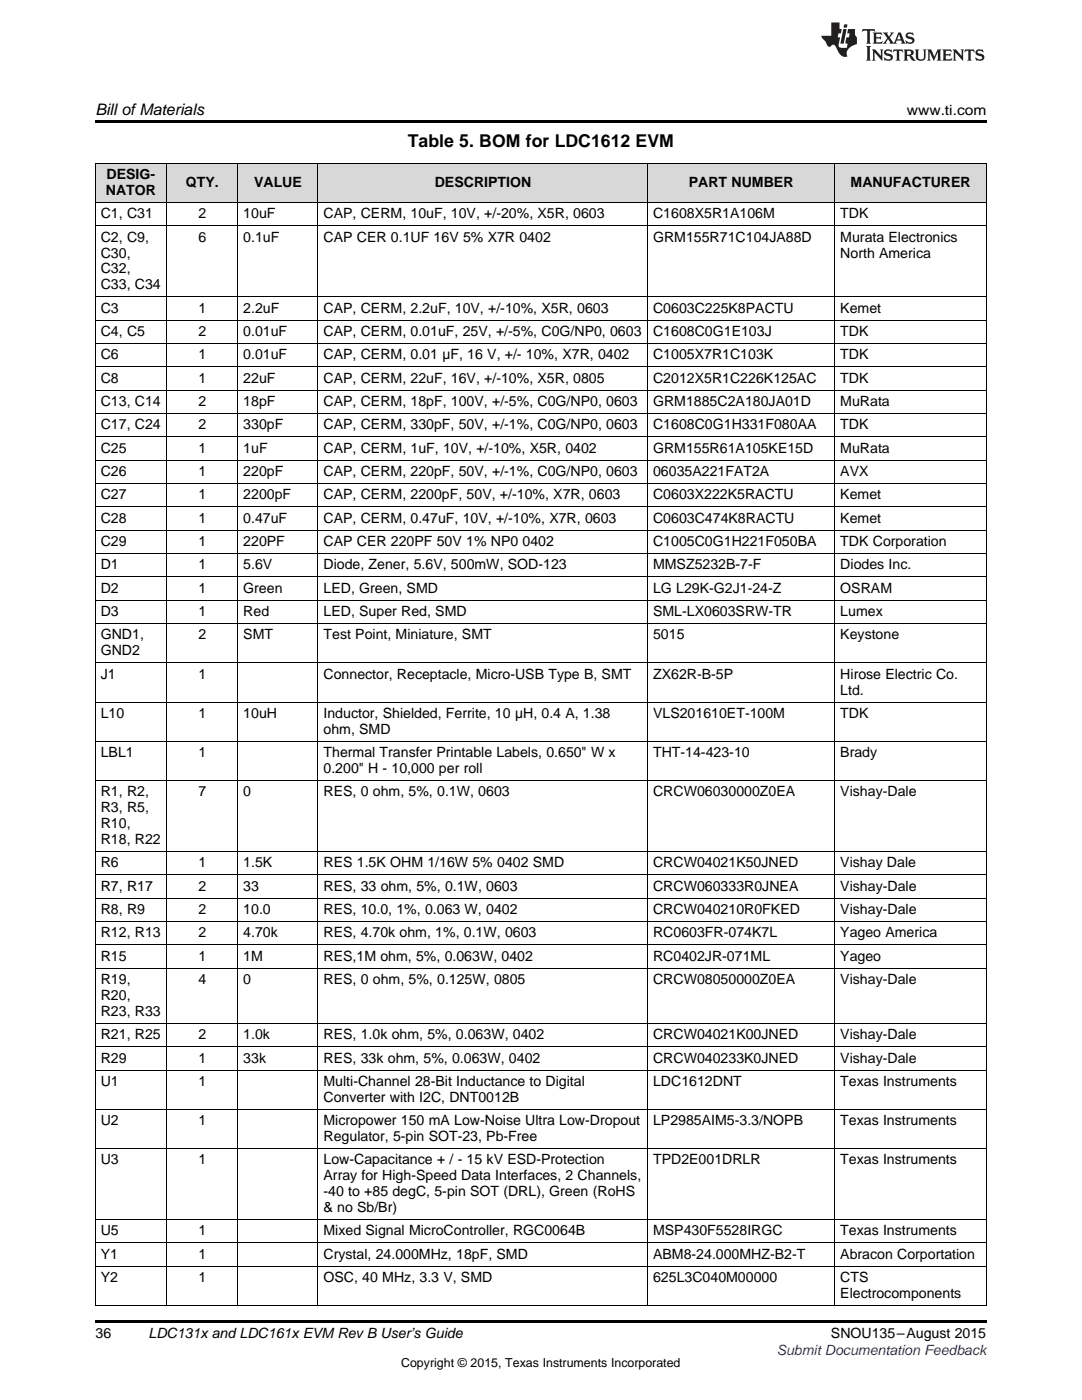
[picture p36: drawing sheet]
<svg xmlns="http://www.w3.org/2000/svg" width="216mm" height="279mm" viewBox="0 0 216 279" stroke-linecap="round" stroke-linejoin="round" font-family="sans-serif">
<defs><g id="words">
<text font-size="3.5" x="81.4" y="29.3">Table 5. BOM for LDC1612 EVM</text>
<text font-size="3.2" x="19" y="23">Bill ofMaterials</text>
<g font-size="2.8">
<text x="181" y="23">www.ti.com</text>
<text x="21.3" y="35.7">DESIG-</text>
<text x="21.1" y="38.9">NATOR</text>
<text x="37.1" y="37.3">QTY.</text>
<text x="50.7" y="37.3">VALUE</text>
<text x="86.7" y="37.3">DESCRIPTION</text>
<text x="137.4" y="37.3">PART NUMBER</text>
<text x="169.7" y="37.3">MANUFACTURER</text>
<text x="20.1" y="43.6">C1, C31</text>
<text x="39.6" y="43.6">2</text>
<text x="48.5" y="43.6">10uF</text>
<text x="64.6" y="43.6">CAP, CERM, 10uF, 10V, +/-20%, X5R, 0603</text>
<text x="130.3" y="43.6">C1608X5R1A106M</text>
<text x="167.7" y="43.6">TDK</text>
<text x="20.1" y="48.2">C2, C9,</text>
<text x="20.1" y="51.4">C30,</text>
<text x="39.6" y="48.2">6</text>
<text x="48.5" y="48.2">0.1uF</text>
<text x="64.6" y="48.2">CAP CER 0.1UF 16V 5% X7R 0402</text>
<text x="130.3" y="48.2">GRM155R71C104JA88D</text>
<text x="167.7" y="48.2">Murata Electronics</text>
<text x="167.7" y="51.4">North America</text>
<text x="20.1" y="54.6">C32,</text>
<text x="20.1" y="57.7">C33, C34</text>
<text x="20.1" y="62.4">C3</text>
<text x="39.6" y="62.4">1</text>
<text x="48.5" y="62.4">2.2uF</text>
<text x="64.6" y="62.4">CAP, CERM, 2.2uF, 10V, +/-10%, X5R, 0603</text>
<text x="130.3" y="62.4">C0603C225K8PACTU</text>
<text x="167.7" y="62.4">Kemet</text>
<text x="20.1" y="67.1">C4, C5</text>
<text x="20.1" y="71.7">C6</text>
<text x="39.6" y="67.1">2</text>
<text x="39.6" y="71.7">1</text>
<text x="48.5" y="67.1">0.01uF</text>
<text x="48.5" y="71.7">0.01uF</text>
<text x="64.6" y="67.1">CAP, CERM, 0.01uF, 25V, +/-5%, C0G/NP0, 0603</text>
<text x="64.6" y="71.7">CAP, CERM, 0.01 µF, 16 V, +/- 10%, X7R, 0402</text>
<text x="130.3" y="67.1">C1608C0G1E103J</text>
<text x="130.3" y="71.7">C1005X7R1C103K</text>
<text x="167.7" y="67.1">TDK</text>
<text x="167.7" y="71.7">TDK</text>
<text x="20.1" y="76.4">C8</text>
<text x="39.6" y="76.4">1</text>
<text x="48.5" y="76.4">22uF</text>
<text x="64.6" y="76.4">CAP, CERM, 22uF, 16V, +/-10%, X5R, 0805</text>
<text x="130.3" y="76.4">C2012X5R1C226K125AC</text>
<text x="167.7" y="76.4">TDK</text>
<text x="20.1" y="81">C13, C14</text>
<text x="39.6" y="81">2</text>
<text x="48.5" y="81">18pF</text>
<text x="64.6" y="81">CAP, CERM, 18pF, 100V, +/-5%, C0G/NP0, 0603</text>
<text x="130.3" y="81">GRM1885C2A180JA01D</text>
<text x="167.7" y="81">MuRata</text>
<text x="20.1" y="85.7">C17, C24</text>
<text x="39.6" y="85.7">2</text>
<text x="48.5" y="85.7">330pF</text>
<text x="64.6" y="85.7">CAP, CERM, 330pF, 50V, +/-1%, C0G/NP0, 0603</text>
<text x="130.3" y="85.7">C1608C0G1H331F080AA</text>
<text x="167.7" y="85.7">TDK</text>
<text x="20.1" y="90.3">C25</text>
<text x="20.1" y="95">C26</text>
<text x="39.6" y="90.3">1</text>
<text x="39.6" y="95">1</text>
<text x="48.5" y="90.3">1uF</text>
<text x="48.5" y="95">220pF</text>
<text x="64.6" y="90.3">CAP, CERM, 1uF, 10V, +/-10%, X5R, 0402</text>
<text x="64.6" y="95">CAP, CERM, 220pF, 50V, +/-1%, C0G/NP0, 0603</text>
<text x="130.3" y="90.3">GRM155R61A105KE15D</text>
<text x="130.3" y="95">06035A221FAT2A</text>
<text x="167.7" y="90.3">MuRata</text>
<text x="167.7" y="95">AVX</text>
<text x="20.1" y="99.7">C27</text>
<text x="39.6" y="99.7">1</text>
<text x="48.5" y="99.7">2200pF</text>
<text x="64.6" y="99.7">CAP, CERM, 2200pF, 50V, +/-10%, X7R, 0603</text>
<text x="130.3" y="99.7">C0603X222K5RACTU</text>
<text x="167.7" y="99.7">Kemet</text>
<text x="20.1" y="104.3">C28</text>
<text x="39.6" y="104.3">1</text>
<text x="48.5" y="104.3">0.47uF</text>
<text x="64.6" y="104.3">CAP, CERM, 0.47uF, 10V, +/-10%, X7R, 0603</text>
<text x="130.3" y="104.3">C0603C474K8RACTU</text>
<text x="167.7" y="104.3">Kemet</text>
<text x="20.1" y="109">C29</text>
<text x="20.1" y="113.6">D1</text>
<text x="39.6" y="109">1</text>
<text x="39.6" y="113.6">1</text>
<text x="48.5" y="109">220PF</text>
<text x="48.5" y="113.6">5.6V</text>
<text x="64.6" y="109">CAP CER 220PF 50V 1% NP0</text>
<text x="64.6" y="113.6">Diode, Zener, 5.6V, 500mW, SOD-123</text>
<text x="104.3" y="109">0402</text>
<text x="130.3" y="109">C1005C0G1H221F050BA</text>
<text x="130.3" y="113.6">MMSZ5232B-7-F</text>
<text x="167.7" y="109">TDK Corporation</text>
<text x="167.7" y="113.6">Diodes Inc.</text>
<text x="20.1" y="118.3">D2</text>
<text x="39.6" y="118.3">1</text>
<text x="48.5" y="118.3">Green</text>
<text x="64.6" y="118.3">LED, Green, SMD</text>
<text x="130.3" y="118.3">LG L29K-G2J1-24-Z</text>
<text x="167.7" y="118.3">OSRAM</text>
<text x="20.1" y="122.9">D3</text>
<text x="39.6" y="122.9">1</text>
<text x="48.5" y="122.9">Red</text>
<text x="64.6" y="122.9">LED, Super Red, SMD</text>
<text x="130.3" y="122.9">SML-LX0603SRW-TR</text>
<text x="167.7" y="122.9">Lumex</text>
<text x="20.1" y="127.6">GND1,</text>
<text x="20.1" y="130.8">GND2</text>
<text x="39.6" y="127.6">2</text>
<text x="48.5" y="127.6">SMT</text>
<text x="64.6" y="127.6">Test Point, Miniature, SMT</text>
<text x="130.3" y="127.6">5015</text>
<text x="167.7" y="127.6">Keystone</text>
<text x="20.1" y="135.4">J1</text>
<text x="39.6" y="135.4">1</text>
<text x="64.6" y="135.4">Connector, Receptacle, Micro-USB Type B, SMT</text>
<text x="130.3" y="135.4">ZX62R-B-5P</text>
<text x="167.7" y="135.4">Hirose Electric Co.</text>
<text x="20.1" y="143.3">L10</text>
<text x="39.6" y="143.3">1</text>
<text x="48.5" y="143.3">10uH</text>
<text x="64.6" y="143.3">Inductor, Shielded, Ferrite, 10 µH, 0.4 A, 1.38</text>
<text x="130.3" y="143.3">VLS201610ET-100M</text>
<text x="167.7" y="138.6">Ltd.</text>
<text x="167.7" y="143.3">TDK</text>
<text x="64.6" y="146.4">ohm, SMD</text>
<text x="20.1" y="151.1">LBL1</text>
<text x="39.6" y="151.1">1</text>
<text x="64.6" y="151.1">Thermal Transfer Printable Labels, 0.650&quot; W x</text>
<text x="64.6" y="154.3">0.200&quot; H - 10,000 per roll</text>
<text x="130.3" y="151.1">THT-14-423-10</text>
<text x="167.7" y="151.1">Brady</text>
<text x="20.1" y="158.9">R1, R2,</text>
<text x="39.6" y="158.9">7</text>
<text x="48.5" y="158.9">0</text>
<text x="64.6" y="158.9">RES, 0 ohm, 5%, 0.1W, 0603</text>
<text x="130.3" y="158.9">CRCW06030000Z0EA</text>
<text x="167.7" y="158.9">Vishay-Dale</text>
<text x="20.1" y="162.1">R3, R5,</text>
<text x="20.1" y="165.3">R10,</text>
<text x="20.1" y="168.5">R18, R22</text>
<text x="20.1" y="173.1">R6</text>
<text x="39.6" y="173.1">1</text>
<text x="48.5" y="173.1">1.5K</text>
<text x="64.6" y="173.1">RES 1.5K OHM 1/16W 5% 0402 SMD</text>
<text x="130.3" y="173.1">CRCW04021K50JNED</text>
<text x="167.7" y="173.1">Vishay Dale</text>
<text x="20.1" y="177.8">R7, R17</text>
<text x="39.6" y="177.8">2</text>
<text x="48.5" y="177.8">33</text>
<text x="64.6" y="177.8">RES, 33 ohm, 5%, 0.1W, 0603</text>
<text x="130.3" y="177.8">CRCW060333R0JNEA</text>
<text x="167.7" y="177.8">Vishay-Dale</text>
<text x="20.1" y="182.4">R8, R9</text>
<text x="39.6" y="182.4">2</text>
<text x="48.5" y="182.4">10.0</text>
<text x="64.6" y="182.4">RES, 10.0, 1%, 0.063 W, 0402</text>
<text x="130.3" y="182.4">CRCW040210R0FKED</text>
<text x="167.7" y="182.4">Vishay-Dale</text>
<text x="20.1" y="187.1">R12, R13</text>
<text x="20.1" y="191.7">R15</text>
<text x="39.6" y="187.1">2</text>
<text x="39.6" y="191.7">1</text>
<text x="48.5" y="187.1">4.70k</text>
<text x="48.5" y="191.7">1M</text>
<text x="64.6" y="187.1">RES, 4.70k ohm, 1%, 0.1W, 0603</text>
<text x="64.6" y="191.7">RES,1M ohm, 5%, 0.063W, 0402</text>
<text x="130.3" y="187.1">RC0603FR-074K7L</text>
<text x="130.3" y="191.7">RC0402JR-071ML</text>
<text x="167.7" y="187.1">Yageo America</text>
<text x="167.7" y="191.7">Yageo</text>
<text x="20.1" y="196.4">R19,</text>
<text x="39.6" y="196.4">4</text>
<text x="48.5" y="196.4">0</text>
<text x="64.6" y="196.4">RES, 0 ohm, 5%, 0.125W, 0805</text>
<text x="130.3" y="196.4">CRCW08050000Z0EA</text>
<text x="167.7" y="196.4">Vishay-Dale</text>
<text x="20.1" y="199.6">R20,</text>
<text x="20.1" y="202.7">R23, R33</text>
<text x="20.1" y="207.4">R21, R25</text>
<text x="39.6" y="207.4">2</text>
<text x="48.5" y="207.4">1.0k</text>
<text x="64.6" y="207.4">RES, 1.0k ohm, 5%, 0.063W, 0402</text>
<text x="130.3" y="207.4">CRCW04021K00JNED</text>
<text x="167.7" y="207.4">Vishay-Dale</text>
<text x="20.1" y="212.1">R29</text>
<text x="39.6" y="212.1">1</text>
<text x="48.5" y="212.1">33k</text>
<text x="64.6" y="212.1">RES, 33k ohm, 5%, 0.063W, 0402</text>
<text x="130.3" y="212.1">CRCW040233K0JNED</text>
<text x="167.7" y="212.1">Vishay-Dale</text>
<text x="20.1" y="216.7">U1</text>
<text x="39.6" y="216.7">1</text>
<text x="64.6" y="216.7">Multi-Channel 28-Bit Inductance to Digital</text>
<text x="64.6" y="219.9">Converter with I2C, DNT0012B</text>
<text x="130.3" y="216.7">LDC1612DNT</text>
<text x="167.7" y="216.7">Texas Instruments</text>
<text x="20.1" y="224.5">U2</text>
<text x="39.6" y="224.5">1</text>
<text x="64.6" y="224.5">Micropower 150 mA Low-Noise Ultra Low-Dropout</text>
<text x="64.6" y="227.7">Regulator, 5-pin SOT-23, Pb-Free</text>
<text x="130.3" y="224.5">LP2985AIM5-3.3/NOPB</text>
<text x="167.7" y="224.5">Texas Instruments</text>
<text x="20.1" y="232.4">U3</text>
<text x="39.6" y="232.4">1</text>
<text x="64.6" y="232.4">Low-Capacitance + / - 15 kV ESD-Protection</text>
<text x="130.3" y="232.4">TPD2E001DRLR</text>
<text x="167.7" y="232.4">Texas Instruments</text>
<text x="64.6" y="235.5">Array for High-Speed Data Interfaces, 2 Channels,</text>
<text x="64.6" y="238.7">-40 to +85 degC, 5-pin SOT (DRL), Green (RoHS</text>
<text x="64.6" y="241.9">&amp; no Sb/Br)</text>
<text x="20.1" y="246.6">U5</text>
<text x="20.1" y="251.2">Y1</text>
<text x="39.6" y="246.6">1</text>
<text x="39.6" y="251.2">1</text>
<text x="64.6" y="246.6">Mixed Signal MicroController, RGC0064B</text>
<text x="64.6" y="251.2">Crystal, 24.000MHz, 18pF, SMD</text>
<text x="130.3" y="246.6">MSP430F5528IRGC</text>
<text x="130.3" y="251.2">ABM8-24.000MHZ-B2-T</text>
<text x="167.7" y="246.6">Texas Instruments</text>
<text x="167.7" y="251.2">Abracon Corportation</text>
<text x="20.1" y="255.9">Y2</text>
<text x="39.6" y="255.9">1</text>
<text x="64.6" y="255.9">OSC, 40 MHz, 3.3 V, SMD</text>
<text x="130.3" y="255.9">625L3C040M00000</text>
<text x="167.7" y="255.9">CTS</text>
<text x="167.7" y="259">Electrocomponents</text>
<text x="19" y="267">36</text>
<text x="29.6" y="267.1">LDC131x and LDC161x EVM Rev B User’s Guide</text>
<text x="165.8" y="267.1">SNOU135–August 2015</text>
</g>
<text font-size="2.8" fill="#00f" x="155" y="270.4">Submit Documentation Feedback</text>
<text font-size="2.5" x="80" y="272.7">Copyright © 2015, Texas Instruments Incorporated</text>
</g></defs>
<g fill="#d8d8d8">
<path d="M19 32.6h14.3v7.9h-14.3z"/>
<path d="M33.3 32.6h14.2v7.9h-14.2z"/>
<path d="M47.5 32.6h16v7.9h-16z"/>
<path d="M63.5 32.6h65.8v7.9h-65.8z"/>
<path d="M129.3 32.6h37.3v7.9h-37.3z"/>
<path d="M166.6 32.6h30.2v7.9h-30.2z"/>
</g>
<path d="M19 24h177.8v.6h-177.8zM19 263.5h177.8v.6h-177.8z" fill="#000"/>
<g fill="none" stroke="#000" stroke-width=".2">
<path d="M19 32.6h177.8M19.1 32.6v228M33.2 32.6v228M47.4 32.6v228M63.4 32.6v228M129.2 32.6v228M166.6 32.6v228M196.8 32.6v228M19 59.2h177.8M19 45.1h177.8M19 40.4h177.8M19 77.9h177.8"/>
<path d="M19 73.2h177.8M19 68.6h177.8M19 63.9h177.8M19 96.5h177.8M19 91.8h177.8M19 87.2h177.8M19 82.5h177.8M19 119.8h177.8M19 115.1h177.8M19 110.5h177.8M19 105.8h177.8M19 101.2h177.8"/>
<path d="M19 132.3h177.8M19 124.4h177.8M19 155.8h177.8M19 147.9h177.8M19 140.1h177.8M19 179.3h177.8M19 174.6h177.8M19 170h177.8M19 193.2h177.8M19 188.6h177.8M19 183.9h177.8M19 213.6h177.8"/>
<path d="M19 208.9h177.8M19 204.2h177.8M19 229.2h177.8M19 221.4h177.8M19 252.7h177.8M19 248.1h177.8M19 243.4h177.8M19 260.5h177.8"/>
</g>
<g fill="#231f20">
<path d="M172.1 5.8l-.1 .6 .5-.3h.5v.2v2.1l-.2 .3h1l-.2-.3v-2.1v-.2h.6l.4 .3-.1-.6zM174.1 6.5l.3 .4v1.5l-.3 .3h1.9l.1-.5a1.04 1.04 0 0 1-1.3 .1v-.6h.6l.4 .2v-.7l-.4 .2h-.6l.1-.6h.7l.4 .2-.1-.5zM176.1 6.5l.9 1.1-.9 1.1h.8l-.1-.2 .4-.7 .4 .7-.2 .2h1.6l-.2-.2 .1-.4h.9l.2 .4-.2 .2h.9l-.2-.3-.8-1.9h-.5l-.9 2.1-.7-1.1 .8-1h-.8l.1 .3-.3 .5-.4-.6 .2-.2zM179.4 6.9l.3 .9h-.7zM180.9 6.6a.63 .63 0 0 0-.2 .7 .63 .63 0 0 0 .6 .4l.6 .2 .1 .2a.75 .75 0 0 1-.7 .4 .75 .75 0 0 1-.6-.5l.1 .7 .2-.1a1.11 1.11 0 0 0 1.5-.5 1.13 1.13 0 0 0-1.3-.9l-.1-.3a1.04 1.04 0 0 1 1.2 .2l-.1-.6-.2 .1-.5-.1zM172.8 9.2l.3 .3v2.2l-.3 .4h1l-.2-.4v-2.2l.2-.3zM174 9.9l.2 .3v1.5l-.2 .4h.7l-.2-.4v-1.3l1.6 1.7v-1.9l.2-.3h-.7l.2 .3v.9l-1.2-1.2zM176.6 10a.62 .62 0 0 0-.2 .7 .62 .62 0 0 0 .6 .4l.6 .2 .1 .2a.76 .76 0 0 1-.7 .4 .76 .76 0 0 1-.6-.5l.1 .7 .1-.1a1.11 1.11 0 0 0 1.6-.6 1.13 1.13 0 0 0-1.3-.8l-.1-.3a1.04 1.04 0 0 1 1.2 .1l-.1-.5-.2 .1-.5-.2zM178.3 9.9l-.1 .6a.61 .61 0 0 1 .7-.3v1.5l-.2 .4h1l-.3-.4v-1.5a.63 .63 0 0 1 .8 .3l-.1-.6zM180.3 9.9l.2 .3v1.5l-.2 .4h.9l-.2-.2v-.7l.6 .2a.76 .76 0 0 0 1.1 .6l-1-.9a.58 .58 0 0 0 .6-.6 .58 .58 0 0 0-.5-.6zM181 10.2l.1-.1a.45 .45 0 0 1 .6 .1 .45 .45 0 0 1 .1 .5l-.8 .2zM182.5 9.9l.2 .2a2.17 2.17 0 0 0 .4 1.9 .99 .99 0 0 0 1.6-.7v-1.1l.2-.3h-.8l.2 .2a1.92 1.92 0 0 1-.2 1.7 .6 .6 0 0 1-.9-.5v-1.1l.2-.3zM185 9.9l.2 .3v1.5l-.2 .4h.7l-.2-.4v-1.4l.8 1.8 .8-1.8v1.4l-.2 .4h1l-.3-.4v-1.5l.3-.3h-.8l-.7 1.4-.6-1.4zM188 9.9l.2 .3v1.5l-.2 .4h1.8l.2-.6a1.04 1.04 0 0 1-1.3 .2v-.6h.6l.4 .1v-.6l-.4 .2h-.6l.1-.6h.7l.4 .2-.1-.5zM190.1 9.9l.2 .3v1.5l-.2 .4h.7l-.2-.4v-1.3l1.6 1.7v-1.9l.2-.3h-.7l.2 .3v.9l-1.1-1.2zM192.6 9.9l-.1 .6a.61 .61 0 0 1 .7-.3v1.5l-.2 .4h.9l-.2-.4v-1.5a.63 .63 0 0 1 .8 .3l-.2-.6zM194.9 10a.62 .62 0 0 0-.2 .7 .62 .62 0 0 0 .6 .4l.5 .2 .2 .2a.76 .76 0 0 1-.7 .4 .76 .76 0 0 1-.7-.5l.2 .7 .1-.1a1.11 1.11 0 0 0 1.5-.6 1.13 1.13 0 0 0-1.2-.8l-.1-.3a1.04 1.04 0 0 1 1.2 .1l-.2-.5-.2 .1-.5-.2z"/>
<path d="M165.9 4.5v2.6h-2l.1 .4 .8 .9a.91 .91 0 0 0 .9 .9 .56 .56 0 0 1 .5-.4 .56 .56 0 0 1 .5 .3l.4 .8a1.53 1.53 0 0 0 2 1.3 1.54 1.54 0 0 1 1-2.1l.9-.4-.1-1.4a1.52 1.52 0 0 1-.3-1.6h-1.4l-.2 .9h.5l-.1 .8h-.5l-.2 .9v.2l.4 .1-.1 .9a1.93 1.93 0 0 1-1.7-.3l.3-1.8h-.4l.1-.8h.5l.2-.9h-.5v-1.3zM168.3 5.8l-.6 2.9h.7l.5-2.9zM168.4 4.9l-.1 .6h.7l.1-.6z"/>
</g>
<use href="#words"/>
</svg>
